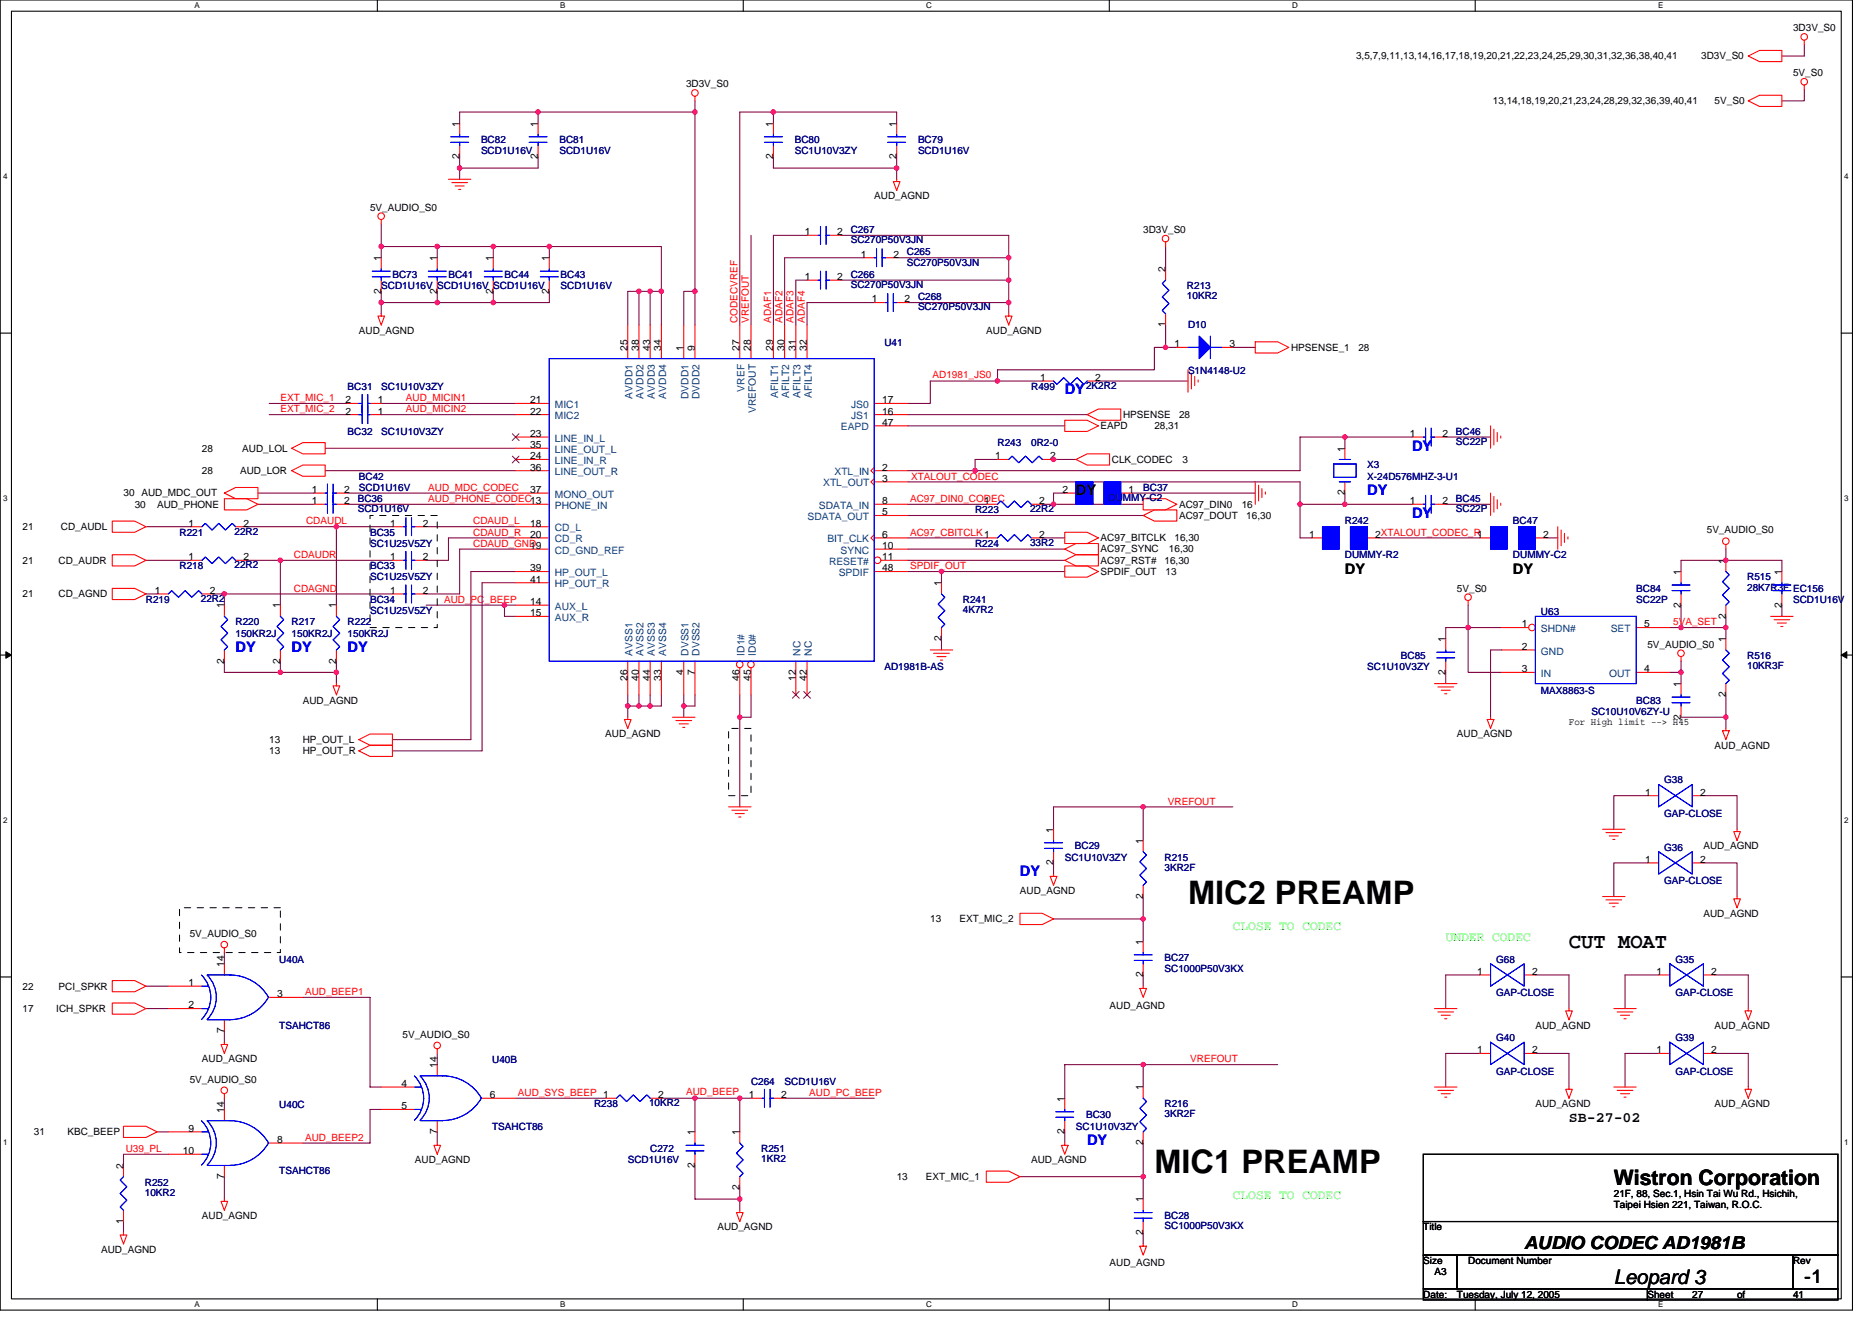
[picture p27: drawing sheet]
<svg xmlns="http://www.w3.org/2000/svg" width="297mm" height="210mm" viewBox="0 0 297 210" stroke-linecap="round" stroke-linejoin="round" font-family="sans-serif">
<defs><g id="words">
<g font-size="5.1">
<text x="188.5" y="143.4">MIC2 PREAMP</text>
<text x="183.2" y="186.1">MIC1 PREAMP</text>
</g>
<g font-size="3.4">
<text x="249" y="150.4">CUT MOAT</text>
<text x="256.1" y="188">Wistron Corporation</text>
</g>
<text font-size="3.2" x="256.1" y="203.8">Leopard 3</text>
<text font-size="3" x="286.3" y="203.6">-1</text>
<text font-size="2.8" x="241.8" y="198.2">AUDIO CODEC AD1981B</text>
<g font-size="2.3" fill="#00f">
<text x="168.9" y="62.6">DY</text>
<text x="224.1" y="71.5">DY</text>
<text x="217" y="78.6">DY</text>
<text x="224.1" y="82.1">DY</text>
<text x="37.4" y="103.5">DY</text>
<text x="46.3" y="103.5">DY</text>
<text x="55.2" y="103.5">DY</text>
<text x="161.8" y="139">DY</text>
<text x="172.5" y="181.7">DY</text>
</g>
<g font-size="2.3">
<text x="170.7" y="78.6">DY</text>
<text x="213.4" y="91">DY</text>
<text x="240.1" y="91">DY</text>
<text x="249" y="177.9">SB-27-02</text>
</g>
<g font-size="2.1" fill="#0f0">
<text x="195.6" y="147.5">CLOSE TO CODEC</text>
<text x="229.4" y="149.3">UNDER CODEC</text>
<text x="195.6" y="190.2">CLOSE TO CODEC</text>
</g>
<g font-size="1.6">
<text x="284.5" y="5">3D3V_S0</text>
<text x="215.2" y="9.4">3,5,7,9,11,13,14,16,17,18,19,20,21,22,23,24,25,29,30,31,32,36,38,40,41</text>
<text x="269.9" y="9.4">3D3V_S0</text>
<text x="108.9" y="13.9">3D3V_S0</text>
<text x="236.9" y="16.5">13,14,18,19,20,21,23,24,28,29,32,36,39,40,41</text>
<text x="272.1" y="16.5">5V_S0</text>
<text x="284.5" y="12.1">5V_S0</text>
<text x="72.9" y="20.1" transform="rotate(-90 72.9 20.1)">1</text>
<text x="85.4" y="20.1" transform="rotate(-90 85.4 20.1)">1</text>
<text x="122.7" y="20.1" transform="rotate(-90 122.7 20.1)">1</text>
<text x="142.3" y="20.1" transform="rotate(-90 142.3 20.1)">1</text>
<text x="72.9" y="25.3" transform="rotate(-90 72.9 25.3)">2</text>
<text x="85.4" y="25.3" transform="rotate(-90 85.4 25.3)">2</text>
<text x="122.7" y="25.3" transform="rotate(-90 122.7 25.3)">2</text>
<text x="142.3" y="25.3" transform="rotate(-90 142.3 25.3)">2</text>
<text x="58.7" y="33.4">5V_AUDIO_S0</text>
<text x="138.7" y="31.6">AUD_AGND</text>
<text x="60.5" y="41.4" transform="rotate(-90 60.5 41.4)">1</text>
<text x="69.4" y="41.4" transform="rotate(-90 69.4 41.4)">1</text>
<text x="78.2" y="41.4" transform="rotate(-90 78.2 41.4)">1</text>
<text x="87.1" y="41.4" transform="rotate(-90 87.1 41.4)">1</text>
<text x="127.7" y="37.3">1</text>
<text x="132.9" y="37.3">2</text>
<text x="136.6" y="40.9">1</text>
<text x="141.7" y="40.9">2</text>
<text x="181.4" y="37">3D3V_S0</text>
<text x="60.5" y="46.6" transform="rotate(-90 60.5 46.6)">2</text>
<text x="69.4" y="46.6" transform="rotate(-90 69.4 46.6)">2</text>
<text x="78.2" y="46.6" transform="rotate(-90 78.2 46.6)">2</text>
<text x="87.1" y="46.6" transform="rotate(-90 87.1 46.6)">2</text>
<text x="127.7" y="44.4">1</text>
<text x="132.9" y="44.4">2</text>
<text x="138.4" y="48">1</text>
<text x="143.5" y="48">2</text>
<text x="184.9" y="43.2" transform="rotate(-90 184.9 43.2)">2</text>
<text x="56.9" y="53">AUD_AGND</text>
<text x="156.5" y="53">AUD_AGND</text>
<text x="184.9" y="51.9" transform="rotate(-90 184.9 51.9)">1</text>
<text x="99.6" y="55.6" transform="rotate(-90 99.6 55.6)">25</text>
<text x="101.4" y="55.6" transform="rotate(-90 101.4 55.6)">38</text>
<text x="103.1" y="55.6" transform="rotate(-90 103.1 55.6)">43</text>
<text x="104.9" y="55.6" transform="rotate(-90 104.9 55.6)">34</text>
<text x="108.5" y="55.6" transform="rotate(-90 108.5 55.6)">1</text>
<text x="110.3" y="55.6" transform="rotate(-90 110.3 55.6)">9</text>
<text x="117.4" y="55.6" transform="rotate(-90 117.4 55.6)">27</text>
<text x="119.1" y="55.6" transform="rotate(-90 119.1 55.6)">28</text>
<text x="122.7" y="55.6" transform="rotate(-90 122.7 55.6)">29</text>
<text x="124.5" y="55.6" transform="rotate(-90 124.5 55.6)">30</text>
<text x="126.3" y="55.6" transform="rotate(-90 126.3 55.6)">31</text>
<text x="128" y="55.6" transform="rotate(-90 128 55.6)">32</text>
<text x="186.4" y="55.1">1</text>
<text x="195.1" y="55.1">3</text>
<text x="204.9" y="55.6">HPSENSE_1</text>
<text x="215.5" y="55.6">28</text>
<text x="54.8" y="65.8">2</text>
<text x="54.8" y="64">2</text>
<text x="60" y="65.8">1</text>
<text x="60" y="64">1</text>
<text x="84.1" y="64">21</text>
<text x="84.1" y="65.8">22</text>
<text x="140" y="64">17</text>
<text x="140" y="65.8">16</text>
<text x="165" y="60.4">1</text>
<text x="173.8" y="60.4">2</text>
<text x="32" y="71.6">28</text>
<text x="38.4" y="71.6">AUD_LOL</text>
<text x="84.1" y="69.3">23</text>
<text x="84.1" y="71.1">35</text>
<text x="140" y="67.5">47</text>
<text x="174.6" y="68.1">EAPD</text>
<text x="178.2" y="66.3">HPSENSE</text>
<text x="183.2" y="68.1">28,31</text>
<text x="187.1" y="66.3">28</text>
<text x="213.4" y="71.6" transform="rotate(-90 213.4 71.6)">1</text>
<text x="223.7" y="69.3">1</text>
<text x="228.9" y="69.3">2</text>
<text x="32" y="75.2">28</text>
<text x="38.1" y="75.2">AUD_LOR</text>
<text x="84.1" y="72.9">24</text>
<text x="84.1" y="74.7">36</text>
<text x="140" y="74.7">2</text>
<text x="140" y="76.4">3</text>
<text x="157.9" y="72.9">1</text>
<text x="166.6" y="72.9">2</text>
<text x="176.4" y="73.4">CLK_CODEC</text>
<text x="187.6" y="73.4">3</text>
<text x="19.6" y="78.8">30 AUD_MDC_OUT</text>
<text x="21.4" y="80.5">30</text>
<text x="24.9" y="80.5">AUD_PHONE</text>
<text x="29.9" y="83.5">1</text>
<text x="38.6" y="83.5">2</text>
<text x="49.5" y="80">1</text>
<text x="49.5" y="78.2">1</text>
<text x="54.6" y="80">2</text>
<text x="54.6" y="78.2">2</text>
<text x="61.9" y="83.5">1</text>
<text x="67.1" y="83.5">2</text>
<text x="84.1" y="83.5">18</text>
<text x="84.1" y="78.2">37</text>
<text x="140" y="80">8</text>
<text x="140" y="81.8">5</text>
<text x="156.1" y="80">1</text>
<text x="164.9" y="80">2</text>
<text x="168.6" y="78.2">2</text>
<text x="179.1" y="78.2">1</text>
<text x="187.1" y="82.3">AC97_DOUT</text>
<text x="187.1" y="80.5">AC97_DIN0</text>
<text x="197" y="80.5">16</text>
<text x="197.8" y="82.3">16,30</text>
<text x="213.4" y="78.6" transform="rotate(-90 213.4 78.6)">2</text>
<text x="223.7" y="80">1</text>
<text x="228.9" y="80">2</text>
<text x="3.6" y="89.4">21</text>
<text x="3.6" y="84.1">21</text>
<text x="9.3" y="89.4">CD_AUDR</text>
<text x="9.6" y="84.1">CD_AUDL</text>
<text x="29.9" y="88.9">1</text>
<text x="38.6" y="88.9">2</text>
<text x="61.9" y="88.9">1</text>
<text x="67.1" y="88.9">2</text>
<text x="84.1" y="87.1">19</text>
<text x="84.1" y="85.3">20</text>
<text x="140" y="88.9">11</text>
<text x="140" y="85.3">6</text>
<text x="140" y="87.1">10</text>
<text x="164.9" y="85.3">2</text>
<text x="174.6" y="85.9">AC97_BITCLK</text>
<text x="174.6" y="87.7">AC97_SYNC</text>
<text x="174.6" y="89.4">AC97_RST#</text>
<text x="184.8" y="89.4">16,30</text>
<text x="185.5" y="87.7">16,30</text>
<text x="186.4" y="85.9">16,30</text>
<text x="207.7" y="85.3">1</text>
<text x="218.2" y="85.3">2XTALOUT_CODEC_R1</text>
<text x="244.9" y="85.3">2</text>
<text x="270.8" y="84.6">5V_AUDIO_S0</text>
<text x="273.8" y="89.4" transform="rotate(-90 273.8 89.4)">1</text>
<text x="3.6" y="94.8">21</text>
<text x="9.3" y="94.8">CD_AGND</text>
<text x="24.6" y="94.2">1</text>
<text x="33.3" y="94.2">2</text>
<text x="61.9" y="94.2">1</text>
<text x="67.1" y="94.2">2</text>
<text x="84.1" y="96">14</text>
<text x="84.1" y="90.7">39</text>
<text x="84.1" y="92.4">41</text>
<text x="140" y="90.7">48</text>
<text x="149.4" y="93" transform="rotate(-90 149.4 93)">1</text>
<text x="174.6" y="91.2">SPDIF_OUT</text>
<text x="185" y="91.2">13</text>
<text x="231.2" y="93.9">5V_S0</text>
<text x="266.7" y="91.2" transform="rotate(-90 266.7 91.2)">1</text>
<text x="282.7" y="91.2" transform="rotate(-90 282.7 91.2)">1</text>
<text x="35.6" y="96.5" transform="rotate(-90 35.6 96.5)">1</text>
<text x="44.5" y="96.5" transform="rotate(-90 44.5 96.5)">1</text>
<text x="53.4" y="96.5" transform="rotate(-90 53.4 96.5)">1</text>
<text x="84.1" y="97.8">15</text>
<text x="149.4" y="101.7" transform="rotate(-90 149.4 101.7)">2</text>
<text x="229.4" y="101.9" transform="rotate(-90 229.4 101.9)">1</text>
<text x="241.5" y="99.5">1</text>
<text x="260.9" y="99.5">5</text>
<text x="266.7" y="96.4" transform="rotate(-90 266.7 96.4)">2</text>
<text x="273.8" y="101.9" transform="rotate(-90 273.8 101.9)">1</text>
<text x="273.8" y="98.2" transform="rotate(-90 273.8 98.2)">2</text>
<text x="282.7" y="96.4" transform="rotate(-90 282.7 96.4)">2</text>
<text x="35.6" y="105.3" transform="rotate(-90 35.6 105.3)">2</text>
<text x="44.5" y="105.3" transform="rotate(-90 44.5 105.3)">2</text>
<text x="53.4" y="105.3" transform="rotate(-90 53.4 105.3)">2</text>
<text x="99.6" y="108" transform="rotate(-90 99.6 108)">26</text>
<text x="101.4" y="108" transform="rotate(-90 101.4 108)">40</text>
<text x="103.1" y="108" transform="rotate(-90 103.1 108)">44</text>
<text x="104.9" y="108" transform="rotate(-90 104.9 108)">33</text>
<text x="108.5" y="107.1" transform="rotate(-90 108.5 107.1)">4</text>
<text x="110.3" y="107.1" transform="rotate(-90 110.3 107.1)">7</text>
<text x="117.4" y="108" transform="rotate(-90 117.4 108)">46</text>
<text x="119.1" y="108" transform="rotate(-90 119.1 108)">45</text>
<text x="126.3" y="108" transform="rotate(-90 126.3 108)">12</text>
<text x="128" y="108" transform="rotate(-90 128 108)">42</text>
<text x="229.4" y="107.1" transform="rotate(-90 229.4 107.1)">2</text>
<text x="241.5" y="103.1">2</text>
<text x="241.5" y="106.7">3</text>
<text x="260.9" y="106.7">4</text>
<text x="261.4" y="102.8">5V_AUDIO_S0</text>
<text x="48" y="111.7">AUD_AGND</text>
<text x="266.7" y="109" transform="rotate(-90 266.7 109)">1</text>
<text x="273.8" y="110.6" transform="rotate(-90 273.8 110.6)">2</text>
<text x="42.7" y="117.9">13</text>
<text x="42.7" y="119.7">13</text>
<text x="48" y="117.9">HP_OUT_L</text>
<text x="48" y="119.7">HP_OUT_R</text>
<text x="96.1" y="117">AUD_AGND</text>
<text x="231.2" y="117">AUD_AGND</text>
<text x="249" y="115">For High limit --&gt; H45</text>
<text x="266.7" y="114.2" transform="rotate(-90 266.7 114.2)">2</text>
<text x="272.1" y="118.8">AUD_AGND</text>
<text x="261" y="126.2">1</text>
<text x="269.8" y="126.2">2</text>
<text x="167.1" y="137.3" transform="rotate(-90 167.1 137.3)">2</text>
<text x="167.1" y="132.1" transform="rotate(-90 167.1 132.1)">1</text>
<text x="181.4" y="133.9" transform="rotate(-90 181.4 133.9)">1</text>
<text x="261" y="136.9">1</text>
<text x="269.8" y="136.9">2</text>
<text x="270.3" y="134.8">AUD_AGND</text>
<text x="161.8" y="141.9">AUD_AGND</text>
<text x="181.4" y="142.6" transform="rotate(-90 181.4 142.6)">2</text>
<text x="30.1" y="148.6">5V_AUDIO_S0</text>
<text x="147.6" y="146.3">13</text>
<text x="152.2" y="146.3">EXT_MIC_2</text>
<text x="181.4" y="149.9" transform="rotate(-90 181.4 149.9)">1</text>
<text x="270.3" y="145.4">AUD_AGND</text>
<text x="35.6" y="153.4" transform="rotate(-90 35.6 153.4)">14</text>
<text x="181.4" y="155.1" transform="rotate(-90 181.4 155.1)">2</text>
<text x="234.4" y="154.7">1</text>
<text x="243.1" y="154.7">2</text>
<text x="262.8" y="154.7">1</text>
<text x="271.5" y="154.7">2</text>
<text x="3.6" y="157">22</text>
<text x="3.6" y="160.5">17</text>
<text x="8.9" y="160.5">ICH_SPKR</text>
<text x="9.3" y="157">PCI_SPKR</text>
<text x="29.9" y="156.4">1</text>
<text x="29.9" y="160">2</text>
<text x="44" y="158.2">3</text>
<text x="176.1" y="160">AUD_AGND</text>
<text x="35.6" y="164" transform="rotate(-90 35.6 164)">7</text>
<text x="63.9" y="164.6">5V_AUDIO_S0</text>
<text x="234.4" y="167.1">1</text>
<text x="243.1" y="167.1">2</text>
<text x="243.6" y="163.2">AUD_AGND</text>
<text x="262.8" y="167.1">1</text>
<text x="271.5" y="167.1">2</text>
<text x="272.1" y="163.2">AUD_AGND</text>
<text x="30.1" y="171.7">5V_AUDIO_S0</text>
<text x="32" y="168.6">AUD_AGND</text>
<text x="63.7" y="172.4">4</text>
<text x="69.4" y="169.4" transform="rotate(-90 69.4 169.4)">14</text>
<text x="181.4" y="173" transform="rotate(-90 181.4 173)">1</text>
<text x="29.9" y="179.6">9</text>
<text x="35.6" y="176.6" transform="rotate(-90 35.6 176.6)">14</text>
<text x="63.7" y="176">5</text>
<text x="69.4" y="180" transform="rotate(-90 69.4 180)">7</text>
<text x="77.7" y="174.2">6</text>
<text x="104.4" y="174.2">2</text>
<text x="118.8" y="174.2">1</text>
<text x="124" y="174.2">2</text>
<text x="168.9" y="180" transform="rotate(-90 168.9 180)">2</text>
<text x="168.9" y="174.8" transform="rotate(-90 168.9 174.8)">1</text>
<text x="243.6" y="175.7">AUD_AGND</text>
<text x="272.1" y="175.7">AUD_AGND</text>
<text x="5.4" y="180.1">31</text>
<text x="10.7" y="180.1">KBC_BEEP</text>
<text x="19.6" y="185.4" transform="rotate(-90 19.6 185.4)">2</text>
<text x="29" y="183.1">10</text>
<text x="44" y="181.3">8</text>
<text x="65.8" y="184.6">AUD_AGND</text>
<text x="110.3" y="185.3" transform="rotate(-90 110.3 185.3)">2</text>
<text x="110.3" y="180.1" transform="rotate(-90 110.3 180.1)">1</text>
<text x="117.4" y="180.1" transform="rotate(-90 117.4 180.1)">1</text>
<text x="163.6" y="184.6">AUD_AGND</text>
<text x="181.4" y="181.7" transform="rotate(-90 181.4 181.7)">2</text>
<text x="35.6" y="187.1" transform="rotate(-90 35.6 187.1)">7</text>
<text x="117.4" y="188.8" transform="rotate(-90 117.4 188.8)">2</text>
<text x="142.3" y="187.2">13</text>
<text x="146.9" y="187.2">EXT_MIC_1</text>
<text x="181.4" y="190.8" transform="rotate(-90 181.4 190.8)">1</text>
<text x="256.1" y="189.9">21F, 88, Sec.1, Hsin Tai Wu Rd., Hsichih,</text>
<text x="256.1" y="191.7">Taipei Hsien 221, Taiwan, R.O.C.</text>
<text x="19.6" y="194.2" transform="rotate(-90 19.6 194.2)">1</text>
<text x="32" y="193.4">AUD_AGND</text>
<text x="113.8" y="195.2">AUD_AGND</text>
<text x="181.4" y="196" transform="rotate(-90 181.4 196)">2</text>
<text x="225.8" y="195.2">Title</text>
<text x="16" y="198.8">AUD_AGND</text>
<text x="176.1" y="200.9">AUD_AGND</text>
<text x="225.8" y="200.6">Size</text>
<text x="227.6" y="202.3">A3</text>
<text x="233" y="200.6">Document Number</text>
<text x="284.5" y="200.6">Rev</text>
<text x="225.8" y="205.9">Date:</text>
<text x="231.2" y="205.9">Tuesday, July 12, 2005</text>
<text x="261.4" y="205.9">Sheet</text>
<text x="268.5" y="205.9">27</text>
<text x="275.6" y="205.9">of</text>
<text x="284.5" y="205.9">41</text>
</g>
<g font-size="1.6" fill="#000080">
<text x="76.3" y="22.8">BC82</text>
<text x="88.8" y="22.8">BC81</text>
<text x="126.1" y="22.8">BC80</text>
<text x="145.7" y="22.8">BC79</text>
<text x="76.3" y="24.4">SCD1U16V</text>
<text x="88.8" y="24.4">SCD1U16V</text>
<text x="126.1" y="24.4">SC1U10V3ZY</text>
<text x="145.7" y="24.4">SCD1U16V</text>
<text x="135" y="37">C267</text>
<text x="135" y="38.6">SC270P50V3JN</text>
<text x="143.9" y="40.5">C265</text>
<text x="60.5" y="45.9">SCD1U16V SCD1U16V SCD1U16V</text>
<text x="62.3" y="44.1">BC73</text>
<text x="71.2" y="44.1">BC41</text>
<text x="80" y="44.1">BC44</text>
<text x="88.9" y="44.1">BC43</text>
<text x="88.9" y="45.9">SCD1U16V</text>
<text x="135" y="44.1">C266</text>
<text x="135" y="45.7">SC270P50V3JN</text>
<text x="143.9" y="42.1">SC270P50V3JN</text>
<text x="145.7" y="47.6">C268</text>
<text x="188.3" y="45.9">R213</text>
<text x="188.3" y="47.5">10KR2</text>
<text x="145.7" y="49.3">SC270P50V3JN</text>
<text x="188.5" y="52.1">D10</text>
<text x="140.3" y="54.9">U41</text>
<text x="188.5" y="59.4">S1N4148-U2</text>
<text x="55.2" y="61.9">BC31</text>
<text x="60.5" y="61.9">SC1U10V3ZY</text>
<text x="163.6" y="61.9">R499</text>
<text x="172.3" y="61.7">2K2R2</text>
<text x="55.2" y="69">BC32</text>
<text x="60.5" y="69">SC1U10V3ZY</text>
<text x="158.3" y="70.8">R243</text>
<text x="163.6" y="70.8">0R2-0</text>
<text x="231" y="69">BC46</text>
<text x="231" y="70.6">SC22P</text>
<text x="56.9" y="76.1">BC42</text>
<text x="56.9" y="77.9">SCD1U16V</text>
<text x="181.4" y="77.9">BC37</text>
<text x="217" y="74.3">X3</text>
<text x="217" y="76.1">X-24D576MHZ-3-U1</text>
<text x="56.8" y="79.7">BC36</text>
<text x="56.8" y="81.3">SCD1U16V</text>
<text x="154.7" y="81.4">R223</text>
<text x="163.4" y="81.3">22R2</text>
<text x="175.9" y="79.5">DUMMY-C2</text>
<text x="213.4" y="83.2">R242</text>
<text x="231" y="79.7">BC45</text>
<text x="231" y="81.3">SC22P</text>
<text x="240.1" y="83.2">BC47</text>
<text x="28.5" y="85">R221</text>
<text x="37.2" y="84.8">22R2</text>
<text x="58.7" y="85">BC35</text>
<text x="58.7" y="86.8">SC1U25V5ZY</text>
<text x="154.7" y="86.8">R224</text>
<text x="163.4" y="86.6">33R2</text>
<text x="213.4" y="88.5">DUMMY-R2</text>
<text x="240.1" y="88.5">DUMMY-C2</text>
<text x="23.2" y="95.7">R219</text>
<text x="28.5" y="90.3">R218</text>
<text x="31.9" y="95.5">22R2</text>
<text x="37.2" y="90.1">22R2</text>
<text x="58.7" y="90.3">BC33</text>
<text x="58.7" y="92.1">SC1U25V5ZY</text>
<text x="58.7" y="95.7">BC34</text>
<text x="152.8" y="95.7">R241</text>
<text x="259.6" y="93.9">BC84</text>
<text x="259.6" y="95.7">SC22P</text>
<text x="277.2" y="92.1">R515</text>
<text x="277.2" y="93.7">28K7R3F EC156</text>
<text x="284.5" y="95.7">SCD1U16V</text>
<text x="37.4" y="99.2">R220</text>
<text x="37.4" y="101">150KR2J</text>
<text x="46.3" y="99.2">R217</text>
<text x="46.3" y="101">150KR2J</text>
<text x="55.2" y="99.2">R222</text>
<text x="55.2" y="101">150KR2J</text>
<text x="58.7" y="97.4">SC1U25V5ZY</text>
<text x="152.8" y="97.3">4K7R2</text>
<text x="244.5" y="97.6">U63</text>
<text x="140.3" y="106.3">AD1981B-AS</text>
<text x="217" y="106.3">SC1U10V3ZY</text>
<text x="222.3" y="104.5">BC85</text>
<text x="277.2" y="104.5">R516</text>
<text x="277.2" y="106.2">10KR3F</text>
<text x="244.5" y="110">MAX8863-S</text>
<text x="252.5" y="113.4">SC10U10V6ZY-U</text>
<text x="259.6" y="111.7">BC83</text>
<text x="264.1" y="124.3">G38</text>
<text x="264.1" y="129.6">GAP-CLOSE</text>
<text x="168.9" y="136.5">SC1U10V3ZY</text>
<text x="170.6" y="134.8">BC29</text>
<text x="184.8" y="136.5">R215</text>
<text x="264.1" y="134.9">G36</text>
<text x="184.8" y="138.2">3KR2F</text>
<text x="264.1" y="140.3">GAP-CLOSE</text>
<text x="44.3" y="152.7">U40A</text>
<text x="184.8" y="152.5">BC27</text>
<text x="184.8" y="154.2">SC1000P50V3KX</text>
<text x="237.4" y="152.7">G68</text>
<text x="265.8" y="152.7">G35</text>
<text x="237.4" y="158.1">GAP-CLOSE</text>
<text x="265.8" y="158.1">GAP-CLOSE</text>
<text x="44.3" y="163.2">TSAHCT86</text>
<text x="237.4" y="165.2">G40</text>
<text x="265.8" y="165.2">G39</text>
<text x="78.1" y="168.7">U40B</text>
<text x="119.2" y="172.1">C264</text>
<text x="124.5" y="172.1">SCD1U16V</text>
<text x="237.4" y="170.5">GAP-CLOSE</text>
<text x="265.8" y="170.5">GAP-CLOSE</text>
<text x="44.3" y="175.8">U40C</text>
<text x="78.1" y="179.2">TSAHCT86</text>
<text x="94.3" y="175.7">R238</text>
<text x="103" y="175.5">10KR2</text>
<text x="170.7" y="179.2">SC1U10V3ZY</text>
<text x="172.3" y="177.4">BC30</text>
<text x="184.8" y="175.7">R216</text>
<text x="184.8" y="177.3">3KR2F</text>
<text x="99.6" y="184.6">SCD1U16V</text>
<text x="103.2" y="182.8">C272</text>
<text x="120.8" y="182.8">R251</text>
<text x="120.8" y="184.4">1KR2</text>
<text x="23" y="188.1">R252</text>
<text x="23" y="189.7">10KR2</text>
<text x="44.3" y="186.3">TSAHCT86</text>
<text x="184.8" y="193.4">BC28</text>
<text x="184.8" y="195.1">SC1000P50V3KX</text>
</g>
<g font-size="1.6" fill="#f00">
<text x="117" y="51.2" transform="rotate(-90 117 51.2)">CODECVREF</text>
<text x="118.8" y="51.2" transform="rotate(-90 118.8 51.2)">VREFOUT</text>
<text x="122.4" y="51.2" transform="rotate(-90 122.4 51.2)">ADAF1</text>
<text x="124.1" y="51.2" transform="rotate(-90 124.1 51.2)">ADAF2</text>
<text x="125.9" y="51.2" transform="rotate(-90 125.9 51.2)">ADAF3</text>
<text x="127.7" y="51.2" transform="rotate(-90 127.7 51.2)">ADAF4</text>
<text x="148" y="59.9">AD1981_JS0</text>
<text x="44.5" y="65.4">EXT_MIC_2</text>
<text x="44.5" y="63.6">EXT_MIC_1</text>
<text x="64.4" y="63.6">AUD_MICIN1</text>
<text x="64.4" y="65.4">AUD_MICIN2</text>
<text x="68" y="77.9">AUD_MDC_CODEC</text>
<text x="144.6" y="76.1">XTALOUT_CODEC</text>
<text x="48.6" y="83.2">CDAUDL</text>
<text x="68" y="79.7">AUD_PHONE_CODEC13</text>
<text x="75.1" y="83.2">CDAUD_L</text>
<text x="144.4" y="79.7">AC97_DIN0_CODEC</text>
<text x="46.6" y="88.5">CDAUDR</text>
<text x="75.1" y="86.8">CDAUD_GND</text>
<text x="75.1" y="85">CDAUD_R</text>
<text x="144.4" y="85">AC97_CBITCLK1</text>
<text x="46.6" y="93.9">CDAGND</text>
<text x="70.5" y="95.7">AUD_PC_BEEP</text>
<text x="144.4" y="90.3">SPDIF_OUT</text>
<text x="265.5" y="99.2">5VA_SET</text>
<text x="185.3" y="127.7">VREFOUT</text>
<text x="48.4" y="157.9">AUD_BEEP1</text>
<text x="82.2" y="173.9">AUD_SYS_BEEP 1</text>
<text x="108.9" y="173.7">AUD_BEEP</text>
<text x="128.4" y="173.9">AUD_PC_BEEP</text>
<text x="188.9" y="168.6">VREFOUT</text>
<text x="20" y="182.8">U39_PL</text>
<text x="48.4" y="181">AUD_BEEP2</text>
</g>
<g font-size="1.6" fill="#004080">
<text x="88" y="64.7">MIC1</text>
<text x="100.3" y="63.2" transform="rotate(-90 100.3 63.2)">AVDD1</text>
<text x="102.1" y="63.2" transform="rotate(-90 102.1 63.2)">AVDD2</text>
<text x="103.9" y="63.2" transform="rotate(-90 103.9 63.2)">AVDD3</text>
<text x="105.7" y="63.2" transform="rotate(-90 105.7 63.2)">AVDD4</text>
<text x="109.2" y="63.3" transform="rotate(-90 109.2 63.3)">DVDD1</text>
<text x="111" y="63.3" transform="rotate(-90 111 63.3)">DVDD2</text>
<text x="118.1" y="62.1" transform="rotate(-90 118.1 62.1)">VREF</text>
<text x="119.9" y="65.6" transform="rotate(-90 119.9 65.6)">VREFOUT</text>
<text x="123.5" y="63.1" transform="rotate(-90 123.5 63.1)">AFILT1</text>
<text x="125.2" y="63.1" transform="rotate(-90 125.2 63.1)">AFILT2</text>
<text x="127" y="63.1" transform="rotate(-90 127 63.1)">AFILT3</text>
<text x="128.8" y="63.1" transform="rotate(-90 128.8 63.1)">AFILT4</text>
<text x="135.1" y="64.7">JS0</text>
<text x="88" y="66.5">MIC2</text>
<text x="88" y="70.1">LINE_IN_L</text>
<text x="88" y="71.8">LINE_OUT_L</text>
<text x="133.4" y="68.3">EAPD</text>
<text x="135.1" y="66.5">JS1</text>
<text x="88" y="73.6">LINE_IN_R</text>
<text x="88" y="75.4">LINE_OUT_R</text>
<text x="130.6" y="77.2">XTL_OUT</text>
<text x="132.4" y="75.4">XTL_IN</text>
<text x="88" y="80.7">PHONE_IN</text>
<text x="88" y="79">MONO_OUT</text>
<text x="128.1" y="82.5">SDATA_OUT</text>
<text x="129.9" y="80.7">SDATA_IN</text>
<text x="88" y="84.3">CD_L</text>
<text x="88" y="87.8">CD_GND_REF</text>
<text x="88" y="86.1">CD_R</text>
<text x="131.3" y="86.1">BIT_CLK</text>
<text x="131.5" y="89.6">RESET#</text>
<text x="133.4" y="87.8">SYNC</text>
<text x="88" y="91.4">HP_OUT_L</text>
<text x="88" y="93.2">HP_OUT_R</text>
<text x="133.1" y="91.4">SPDIF</text>
<text x="88" y="96.7">AUX_L</text>
<text x="88" y="98.5">AUX_R</text>
<text x="244.5" y="100.3">SHDN#</text>
<text x="255.6" y="100.3">SET</text>
<text x="100.3" y="104" transform="rotate(-90 100.3 104)">AVSS1</text>
<text x="102.1" y="104" transform="rotate(-90 102.1 104)">AVSS2</text>
<text x="103.9" y="104" transform="rotate(-90 103.9 104)">AVSS3</text>
<text x="105.7" y="104" transform="rotate(-90 105.7 104)">AVSS4</text>
<text x="109.2" y="104" transform="rotate(-90 109.2 104)">DVSS1</text>
<text x="111" y="104" transform="rotate(-90 111 104)">DVSS2</text>
<text x="118.1" y="104" transform="rotate(-90 118.1 104)">ID1#</text>
<text x="119.9" y="104" transform="rotate(-90 119.9 104)">ID0#</text>
<text x="127" y="104" transform="rotate(-90 127 104)">NC</text>
<text x="128.8" y="104" transform="rotate(-90 128.8 104)">NC</text>
<text x="244.5" y="103.8">GND</text>
<text x="244.5" y="107.4">IN</text>
<text x="255.3" y="107.4">OUT</text>
</g>
<g font-size="1.3">
<text x="30.8" y="1.3">A</text>
<text x="88.9" y="1.3">B</text>
<text x="147" y="1.3">C</text>
<text x="205" y="1.3">D</text>
<text x="263.1" y="1.3">E</text>
<text x=".5" y="28.4">4</text>
<text x="292.6" y="28.4">4</text>
<text x=".5" y="79.5">3</text>
<text x="292.6" y="79.5">3</text>
<text x=".5" y="130.6">2</text>
<text x="292.6" y="130.6">2</text>
<text x=".5" y="181.7">1</text>
<text x="292.6" y="181.7">1</text>
<text x="30.8" y="207.4">A</text>
<text x="88.9" y="207.4">B</text>
<text x="147" y="207.4">C</text>
<text x="205" y="207.4">D</text>
<text x="263.1" y="207.4">E</text>
</g>
</g></defs>
<path d="M0 0h293.9v207.9h-293.9zM1.8 1.8h290.4v204.3h-290.4z" fill="none" stroke="#000" stroke-width=".17"/>
<g fill="#fff">
<path d="M30.8 .2h.9v1.4h-.9z"/>
<path d="M30.8 206.3h.9v1.4h-.9z"/>
</g>
<path d="M59.9 0v1.8M59.9 206.1v1.8" fill="none" stroke="#000" stroke-width=".17"/>
<g fill="#fff">
<path d="M88.9 .2h.8v1.4h-.8z"/>
<path d="M88.9 206.3h.8v1.4h-.8z"/>
</g>
<path d="M117.9 0v1.8M117.9 206.1v1.8" fill="none" stroke="#000" stroke-width=".17"/>
<g fill="#fff">
<path d="M147 .2h.9v1.4h-.9z"/>
<path d="M147 206.3h.9v1.4h-.9z"/>
</g>
<path d="M176 0v1.8M176 206.1v1.8" fill="none" stroke="#000" stroke-width=".17"/>
<g fill="#fff">
<path d="M205 .2h.9v1.4h-.9z"/>
<path d="M205 206.3h.9v1.4h-.9z"/>
</g>
<path d="M234.1 0v1.8M234.1 206.1v1.8" fill="none" stroke="#000" stroke-width=".17"/>
<g fill="#fff">
<path d="M263.1 .2h.8v1.4h-.8z"/>
<path d="M263.1 206.3h.8v1.4h-.8z"/>
<path d="M.5 27.3h.7v1.4h-.7z"/>
<path d="M292.6 27.3h.7v1.4h-.7z"/>
<path d="M.5 78.4h.7v1.4h-.7z"/>
<path d="M292.6 78.4h.7v1.4h-.7z"/>
</g>
<path d="M0 52.9h1.8M292.2 52.9h1.7" fill="none" stroke="#000" stroke-width=".17"/>
<g fill="#fff">
<path d="M.5 129.5h.7v1.4h-.7z"/>
<path d="M292.6 129.5h.7v1.4h-.7z"/>
</g>
<path d="M0 103.9h1.8M292.2 103.9h1.7" fill="none" stroke="#000" stroke-width=".17"/>
<path d="M.9 103.4l.9 .5-.9 .5zM292.2 103.9l.8-.5v1z" fill="#000" stroke="#000" stroke-width=".16"/>
<g fill="#fff">
<path d="M.5 180.5h.7v1.4h-.7z"/>
<path d="M292.6 180.5h.7v1.4h-.7z"/>
</g>
<path d="M0 155h1.8M292.2 155h1.7M225.8 183.1h65.8v10.7h-65.8zM225.8 193.8h65.8v5.3h-65.8zM225.8 199.1h5.4v5.4h-5.4zM231.2 199.1h53.3v5.4h-53.3zM284.5 199.1h7.1v5.4h-7.1zM225.8 204.5h35.6v1.7h-35.6zM261.4 204.5h30.2v1.7h-30.2z" fill="none" stroke="#000" stroke-width=".17"/>
<g fill="none" stroke="#800040" stroke-width=".17">
<path d="M85.4 17.8v1.8M110.3 17.8h-37.4v1.8M110.3 16v35.6M122.7 17.8v1.8M142.3 19.6v-1.8h-24.9v33.8M286.3 14.2v1.8h-3.6M286.3 7.1v1.8h-3.6M60.5 35.6v5.3M60.5 39.1h44.4v12.5M69.4 39.1v1.8M72.9 24.9v3.5M78.3 39.1v1.8"/>
<path d="M85.4 24.9v1.8h-12.5M87.2 39.1v1.8M119.2 37.3v14.3M122.7 24.9v1.8h19.6M128.1 37.3h-5.4v14.3M133.4 37.3h26.7v12.5M142.3 24.9v3.5M185 39.1v3.6M60.5 46.2v3.6M69.4 46.2v1.8M78.3 46.2v1.8M87.2 46.2v1.8h-26.7"/>
<path d="M101.4 46.2v5.4M103.2 46.2v5.4M104.9 46.2h-5.3v5.4M110.3 46.2h-1.8v5.4M128.1 44.4h-1.8v7.2M133.4 44.4h26.7M136.9 40.9h-12.4v10.7M138.7 48h-10.6v3.6M142.3 40.9h17.8M144.1 48h16M185 51.6v3.5M186.7 55.1h-3.5v3.6h-24.9v1.8"/>
<path d="M195.6 55.1h3.6M40.9 78.2h8.9M42.7 65.8h12.5M42.7 64h12.5M51.6 74.7h30.2M51.6 71.1h30.2M55.2 78.2h26.6M60.5 65.8h21.3M60.5 64h21.3M144.1 67.6h24.8M144.1 76.5h62.2v8.8h1.8M144.1 65.8h28.4"/>
<path d="M158.3 72.9h-3.6v1.8M165.4 60.5h-17.8v3.5h-3.5M167.2 72.9h3.5M168.9 78.2h-1.7v1.8h-1.8M174.3 60.5h14.2M179.6 78.2h19.6M213.4 69.3v1.8M213.4 78.2v1.8M224.1 69.3h-17.8v5.4h-62.2M229.4 69.3h7.1M23.2 88.9h7.1M23.2 94.2h1.7"/>
<path d="M23.2 83.6h7.1M33.8 94.2h28.5M35.6 94.2v1.8M39.2 88.9h5.3M39.2 83.6h23.1M40.9 80h8.9M53.4 83.6v12.4M55.2 80h26.6M62.3 88.9h-17.8v7.1M67.6 83.6h14.2M67.6 96h14.2M80 96v1.8h1.8"/>
<path d="M81.8 85.3h-10.6v3.6h-3.6M81.8 87.1h-8.9v7.1h-5.3M81.8 92.5h-5.3v26.6h-14.2M81.8 90.7h-7.1v26.6h-12.4M144.1 88.9h24.8M144.1 80h12.4M144.1 85.3h12.4M144.1 90.7h24.8M144.1 81.8h37.3M144.1 87.1h24.8M149.4 90.7v1.8M165.4 85.3h3.5"/>
<path d="M167.2 80h14.2M206.3 80h17.8M218.7 85.3h16M229.4 80h7.1M233 96v10.7h5.3M238.3 99.6h-8.9v1.7M245.4 85.3h1.8M265 99.6h8.9M266.7 90.7v-1.8h16v1.8M266.7 96v3.6M273.9 87.1v1.8M273.9 97.8v3.5"/>
<path d="M282.7 96v1.8M35.6 104.9v1.8h17.8M44.5 104.9v1.8M53.4 104.9v3.6M99.6 110.2v3.6M101.4 110.2v1.8M103.2 110.2v1.8M104.9 110.2v1.8h-5.3M108.5 110.2v1.8M110.3 110.2v1.8h-1.8v1.8M117.4 110.2v17.8M119.2 110.2v3.6h-1.8"/>
<path d="M149.4 101.3v1.8M229.4 106.7v1.8M238.3 103.1h-1.8v10.7M265 106.7h1.7M266.7 113.8h7.2M266.7 104.9v3.6M273.9 110.2v5.4M167.2 136.9v1.8M181.4 128v5.3M195.6 128h-28.4v3.6M261.4 136.9h-5.3v5.3M261.4 126.2h-5.3v5.4"/>
<path d="M270.3 136.9h5.3v5.3M270.3 126.2h5.3v5.4M23.2 156.5h3.5M35.6 151.1v1.8M48 158.2h10.7v14.3h1.8M167.2 145.8h14.2M181.4 142.2v7.2M181.4 154.7v1.8M234.7 154.7h-5.3v5.3M243.6 154.7h5.4v5.3M263.2 154.7h-5.4v5.3M272.1 154.7h5.3v5.3"/>
<path d="M23.2 160h3.5M24.9 179.6h1.8M35.6 163.6v1.8M35.6 174.2v1.8M60.5 176h-1.8v5.4h-10.7M69.4 167.1v1.8M69.4 179.6v1.8M81.8 174.2h14.3M104.9 174.2h5.4v5.4M110.3 174.2h8.9M117.4 174.2v5.4M124.5 174.2h14.2"/>
<path d="M168.9 179.6v1.8M181.4 168.9v3.6M202.7 168.9h-33.8v5.3M234.7 167.1h-5.3v5.4M243.6 167.1h5.4v5.4M263.2 167.1h-5.4v5.4M272.1 167.1h5.3v5.4M19.6 193.8v1.8M26.7 183.1h-7.1v1.8M35.6 186.7v3.5M110.3 184.9v5.3h7.1M117.4 188.5v3.5"/>
<path d="M161.8 186.7h19.6M181.4 181.4v8.8M181.4 195.6v1.8"/>
</g>
<g fill="#f0f" stroke="#f0f" stroke-width=".17">
<circle cx="44.5" cy="88.9" r=".35"/>
<circle cx="35.6" cy="94.2" r=".35"/>
<circle cx="53.4" cy="83.6" r=".35"/>
<circle cx="117.4" cy="174.2" r=".35"/>
<circle cx="110.3" cy="174.2" r=".35"/>
<circle cx="213.4" cy="80" r=".35"/>
<circle cx="149.4" cy="90.7" r=".35"/>
<circle cx="154.7" cy="74.7" r=".35"/>
<circle cx="213.4" cy="69.3" r=".35"/>
<circle cx="80" cy="96" r=".35"/>
<circle cx="122.7" cy="17.8" r=".35"/>
<circle cx="206.3" cy="80" r=".35"/>
<circle cx="108.5" cy="112" r=".35"/>
<circle cx="72.9" cy="26.7" r=".35"/>
<circle cx="117.4" cy="190.2" r=".35"/>
<circle cx="110.3" cy="46.2" r=".35"/>
<circle cx="110.3" cy="17.8" r=".35"/>
<circle cx="85.4" cy="17.8" r=".35"/>
<circle cx="273.8" cy="99.6" r=".35"/>
<circle cx="266.7" cy="99.6" r=".35"/>
<circle cx="232.9" cy="99.6" r=".35"/>
<circle cx="78.3" cy="48" r=".35"/>
<circle cx="103.2" cy="112" r=".35"/>
<circle cx="266.7" cy="106.7" r=".35"/>
<circle cx="160" cy="48" r=".35"/>
<circle cx="160" cy="44.4" r=".35"/>
<circle cx="69.4" cy="48" r=".35"/>
<circle cx="60.5" cy="48" r=".35"/>
<circle cx="104.9" cy="46.2" r=".35"/>
<circle cx="142.3" cy="26.7" r=".35"/>
<circle cx="99.6" cy="112" r=".35"/>
<circle cx="60.5" cy="39.1" r=".35"/>
<circle cx="69.4" cy="39.1" r=".35"/>
<circle cx="101.4" cy="112" r=".35"/>
<circle cx="101.4" cy="46.2" r=".35"/>
<circle cx="160" cy="40.9" r=".35"/>
<circle cx="53.4" cy="106.7" r=".35"/>
<circle cx="103.2" cy="46.2" r=".35"/>
<circle cx="273.8" cy="113.8" r=".35"/>
<circle cx="44.5" cy="106.7" r=".35"/>
<circle cx="87.1" cy="39.1" r=".35"/>
<circle cx="273.8" cy="88.9" r=".35"/>
<circle cx="78.3" cy="39.1" r=".35"/>
<circle cx="117.4" cy="113.8" r=".35"/>
<circle cx="167.2" cy="72.9" r=".35"/>
<circle cx="158.3" cy="60.4" r=".35"/>
<circle cx="167.2" cy="80" r=".35"/>
<circle cx="184.9" cy="55.1" r=".35"/>
<circle cx="181.4" cy="186.7" r=".35"/>
<circle cx="181.4" cy="128" r=".35"/>
<circle cx="181.4" cy="168.9" r=".35"/>
<circle cx="181.4" cy="145.8" r=".35"/>
</g>
<g fill="none" stroke="#f00" stroke-width=".17">
<path d="M110.3 15.3v.7M142.3 19.6v1.7M277.4 8.9l1.8-.9h3.5v1.8h-3.5zM277.4 16l1.8-.9h3.5v1.8h-3.5zM286.3 6.4v.7M286.3 13.5v.7M60.5 34.8v.8M71.2 28.4h3.5M71.7 29h2.5M72.2 29.5h1.5M72.8 30.1h.3M141.7 28.8h1.1l-.5 1.4z"/>
<path d="M142.3 23.1v1.8M142.3 28.4v.4M185 38.4v.7M60 50.1h1l-.5 1.5zM60.5 40.9v1.8M60.5 44.4v1.8M60.5 49.8v.3M69.4 40.9v1.8M69.4 44.4v1.8M78.3 40.9v1.8M78.3 44.4v1.8M128.1 44.4h1.7"/>
<path d="M131.6 44.4h1.8M136.9 40.9h1.8M138.7 48h1.8M140.5 40.9h1.8M142.3 48h1.8M159.5 50.1h1.1l-.5 1.5zM160.1 49.8v.3M185 42.7v1.7M185 49.8v1.8M186.7 55.1h1.8M188.5 58.7v3.5M189 59.2v2.5"/>
<path d="M189.6 59.7v1.5M193.8 55.1h1.8M199.2 54.2h3.5l1.8 .9-1.8 .9h-3.5zM35.6 78.2l1.8-.9h3.5v1.8h-3.5zM35.6 79.1h3.6l1.7 .9-1.7 .9h-3.6zM46.3 71.1l1.7-.9h3.6v1.8h-3.6zM46.3 74.7l1.7-.9h3.6v1.8h-3.6zM49.8 78.2h1.8M53.4 78.2h1.8M55.2 65.8h1.7M55.2 64h1.7M58.7 65.8h1.8"/>
<path d="M58.7 64h1.8M138.7 74.1l-.5 .6 .5 .5M138.7 75.9l-.5 .6 .5 .5M138.7 74.7h5.4M138.7 76.5h5.4M158.3 72.9h1.8M165.4 60.5h1.8M165.4 72.9h1.8M168.9 66.7h3.6l1.8 .9-1.8 .9h-3.6zM168.9 78.2h1.8M170.7 72.9l1.8-.9h3.6v1.8h-3.6zM172.5 65.8l1.8-.9h3.5v1.8h-3.5z"/>
<path d="M172.5 60.5h1.8M177.8 78.2h1.8M181.4 79.1h3.6l1.7 .9-1.7 .9h-3.6zM190.1 60.3v.3M199.2 76.5v3.5M199.7 77v2.5M200.2 77.5v1.5M200.8 78.1v.3M213.4 71.1v1.8M213.4 76.5v1.7M236.5 67.6v3.5M236.5 78.2v3.6"/>
<path d="M237 68.1v2.5M237 78.8v2.5M237.6 68.6v1.5M237.6 79.3v1.4M238.1 69.2v.3M238.1 79.8v.4M17.8 93.3h3.6l1.8 .9-1.8 .9h-3.6zM17.8 88h3.6l1.8 .9-1.8 .9h-3.6zM17.8 82.7h3.6l1.8 .9-1.8 .9h-3.6zM24.9 94.2h1.8M30.3 88.9h1.7M30.3 83.6h1.7"/>
<path d="M32 94.2h1.8M35.6 96v1.8M37.4 88.9h1.8M37.4 83.6h1.8M44.5 96v1.8M49.8 80h1.8M53.4 96v1.8M53.4 80h1.8M62.3 88.9h1.7M62.3 83.6h1.7M65.8 88.9h1.8M65.8 83.6h1.8"/>
<path d="M138.7 84.8l-.5 .5 .5 .6M138.7 85.3h5.4M138.7 80h5.4M138.7 81.8h5.4M138.7 87.1h5.4M149.4 92.5v1.7M149.4 99.6v1.7M156.5 85.3h1.8M156.5 80h1.8M163.6 85.3h1.8M163.6 80h1.8M168.9 84.5h3.6l1.8 .8-1.8 .9h-3.6z"/>
<path d="M168.9 87.1l1.8-.9h3.6v1.8h-3.6zM168.9 88.9l1.8-.9h3.6v1.8h-3.6zM168.9 89.8h3.6l1.8 .9-1.8 .9h-3.6zM181.4 81.8l1.8-.9h3.5v1.8h-3.5zM208.1 85.3h1.7M217 85.3h1.7M224.1 80h1.7M227.6 80h1.8M233 95.3v.7M247.2 83.6v3.5M247.7 84.1v2.5M248.2 84.6v1.5"/>
<path d="M248.8 85.2v.3M266.7 90.7v1.8M266.7 94.2v1.8M273.9 86.4v.7M273.9 88.9v1.8M273.9 96v1.8M281 97.8h3.5M281.5 98.3h2.5M282 98.8h1.5M282.6 99.4h.3M282.7 90.7v1.8M282.7 94.2v1.8"/>
<path d="M35.6 103.1v1.8M44.5 103.1v1.8M52.8 108.8h1.1l-.5 1.4zM53.4 103.1v1.8M53.4 108.5v.3M56.9 117.3l1.8-.8h3.6v1.7h-3.6zM56.9 119.1l1.8-.9h3.6v1.8h-3.6zM99.1 114.2h1l-.5 1.4zM99.6 113.8v.4M106.7 113.8h3.6M107.2 114.3h2.5M107.8 114.9h1.4"/>
<path d="M108.3 115.4h.4M147.6 103.1h3.6M148.1 103.7h2.5M148.7 104.2h1.4M149.2 104.7h.4M227.6 108.5h3.6M228.2 109h2.4M228.7 109.5h1.4M229.2 110.1h.4M229.4 101.3v1.8M229.4 104.9v1.8M236 114.2h1l-.5 1.4z"/>
<path d="M236.5 113.8v.4M266.7 104.2v.7M266.7 108.5v1.7M266.7 112v1.8M273.3 115.9h1.1l-.5 1.4zM273.9 101.3v1.8M273.9 108.5v1.7M273.9 115.6v.3M115.6 128h3.6M116.1 128.5h2.5M116.7 129.1h1.4M117.2 129.6h.4"/>
<path d="M166.6 139h1.1l-.5 1.5zM167.2 138.7v.3M181.4 133.3v1.8M254.3 131.6h3.5M254.8 132.1h2.5M255.4 132.6h1.4M255.9 133.2h.3M261.4 136.9h1.8M268.5 136.9h1.8M275.1 131.9h1.1l-.6 1.4zM275.6 131.6v.3M17.8 155.6h3.6l1.8 .9-1.8 .9h-3.6z"/>
<path d="M17.8 159.1h3.6l1.8 .9-1.8 .9h-3.6zM26.7 156.5h5.3M35.6 150.4v.7M35.6 152.9v1.8M42.7 158.2h5.3M161.8 144.9h3.6l1.8 .9-1.8 .9h-3.6zM180.9 156.8h1l-.5 1.4zM181.4 140.5v1.7M181.4 149.4v1.7M181.4 152.9v1.8M181.4 156.5v.3M254.3 142.2h3.5"/>
<path d="M254.8 142.8h2.5M255.4 143.3h1.4M255.9 143.8h.3M275.1 142.6h1.1l-.6 1.4zM275.6 142.2v.4M19.6 178.7h3.6l1.7 .9-1.7 .9h-3.6zM26.7 160h5.3M26.7 179.6h5.3M35.1 165.7h1l-.5 1.4zM35.6 161.8v1.8M35.6 165.4v.3M35.6 173.5v.7"/>
<path d="M35.6 176v1.8M60.5 172.5h5.3M60.5 176h5.3M69.4 166.4v.7M69.4 168.9v1.8M69.4 177.8v1.8M76.5 174.2h5.3M117.4 179.6v1.8M168.9 174.2v1.8M168.9 177.8v1.8M181.4 172.5v1.7M181.4 179.6v1.8"/>
<path d="M227.6 172.5h3.6M227.6 160h3.6M228.2 173h2.4M228.2 160.5h2.4M228.7 173.5h1.4M228.7 161.1h1.4M229.2 174.1h.4M229.2 161.6h.4M234.7 167.1h1.8M241.8 167.1h1.8M248.4 160.4h1.1l-.5 1.4zM248.4 172.8h1.1l-.5 1.4z"/>
<path d="M249 160v.4M249 172.5v.3M256.1 172.5h3.5M256.1 160h3.5M256.6 173h2.5M256.6 160.5h2.5M257.1 173.5h1.5M257.1 161.1h1.5M257.7 174.1h.3M257.7 161.6h.3M263.2 167.1h1.8M270.3 167.1h1.8"/>
<path d="M276.9 172.8h1l-.5 1.4zM276.9 160.4h1l-.5 1.4zM277.4 160v.4M277.4 172.5v.3M19.1 195.9h1l-.5 1.5zM19.6 184.9v1.8M19.6 192v1.8M19.6 195.6v.3M26.7 183.1h5.3M35.1 190.6h1l-.5 1.4zM35.6 184.9v1.8M35.6 190.2v.4"/>
<path d="M42.7 181.4h5.3M68.9 181.7h1l-.5 1.4zM69.4 181.4v.3M116.9 192.4h1l-.5 1.4zM117.4 186.7v1.8M117.4 192v.4M156.5 185.8h3.6l1.7 .9-1.7 .9h-3.6zM168.4 181.7h1.1l-.6 1.4zM168.9 181.4v.3M180.9 197.7h1l-.5 1.4zM181.4 190.2v1.8M181.4 193.8v1.8"/>
<path d="M181.4 197.4v.3"/>
<circle cx="110.3" cy="14.7" r=".52"/>
<circle cx="286.3" cy="13" r=".52"/>
<circle cx="286.3" cy="5.9" r=".52"/>
<circle cx="60.5" cy="34.3" r=".52"/>
<circle cx="184.9" cy="37.9" r=".52"/>
<circle cx="232.9" cy="94.8" r=".52"/>
<circle cx="273.8" cy="85.9" r=".52"/>
<circle cx="266.7" cy="103.6" r=".52"/>
<circle cx="35.6" cy="149.9" r=".52"/>
<circle cx="35.6" cy="173" r=".52"/>
<circle cx="69.4" cy="165.9" r=".52"/>
</g>
<path d="M58.7 81.8h10.7v17.8h-10.7zM115.6 115.6h3.6v10.6h-3.6zM28.5 144h16v7.1h-16z" fill="none" stroke="#000" stroke-width=".16" stroke-dasharray="1 1 1 1 1 1 1 1"/>
<g fill="none" stroke="#00f" stroke-width=".17">
<path d="M139.1 39.5v2.8M140 39.5v2.8M140.9 21.7h2.8M140.9 22.6h2.8M142.3 21.3v.4M142.3 22.6v.5M59.1 43h2.8M59.1 43.9h2.8M60.5 42.7v.3M60.5 43.9v.5M68 43h2.8M68 43.9h2.8"/>
<path d="M69.4 42.7v.3M69.4 43.9v.5M76.9 43h2.8M76.9 43.9h2.8M78.3 42.7v.3M78.3 43.9v.5M129.8 44.4h.4M130.2 43v2.9M131.1 44.4h.5M131.1 43v2.9M138.7 40.9h.4M140 40.9h.5"/>
<path d="M140.5 48h.4M140.9 46.6v2.8M141.7 48h.6M141.7 46.6v2.8M185 44.4l-.6 .6 1.1 1.1-1.1 1 1.1 1.1-1.1 1.1 .6 .5M188.5 55.1h1.8M192.1 53.3v3.6M192.1 55.1h1.7M51.6 78.2h.4M52 76.8v4.6M52.8 76.8v4.6M52.8 78.2h.6"/>
<path d="M56.9 65.8h.6M56.9 64h.6M57.5 62.6v4.6M58.4 65.8h.3M58.4 62.6v4.6M58.4 64h.3M160.1 72.9l.5-.5 1.1 1 1-1 1.1 1 1.1-1 .5 .5M167.2 60.5l.5 .5 1.1-1.1 1 1.1 1.1-1.1 1.1 1.1 .5-.5M211.6 73.6h3.6v2.1h-3.6zM212.5 72.9h1.8M212.5 76.5h1.8M226.2 78.6v2.8"/>
<path d="M227.1 78.6v2.8M26.7 94.2l.5-.5 1.1 1.1 1.1-1.1 1 1.1 1.1-1.1 .5 .5M32 83.6l.6-.6 1.1 1.1 1-1.1 1.1 1.1 1-1.1 .6 .6M32 88.9l.6-.5 1.1 1 1-1 1.1 1 1-1 .6 .5M35.6 97.8l.5 .5-1 1.1 1 1.1-1 1 1 1.1-.5 .5M44.5 97.8l.5 .5-1 1.1 1 1.1-1 1 1 1.1-.5 .5M51.6 80h.4M52.8 80h.6M53.4 97.8l.5 .5-1.1 1.1 1.1 1.1-1.1 1 1.1 1.1-.5 .5M64 88.9h.4M64 83.6h.4M64.4 82.1v2.9"/>
<path d="M64.4 87.5v2.8M65.3 88.9h.5M65.3 82.1v2.9M65.3 87.5v2.8M65.3 83.6h.5M149.4 94.2l.5 .6-1 1 1 1.1-1 1.1 1 1-.5 .6M158.3 85.3l.5-.5 1.1 1.1 1-1.1 1.1 1.1 1.1-1.1 .5 .5M158.3 80l.5-.5 1.1 1 1-1 1.1 1 1.1-1 .5 .5M225.8 80h.4M227.1 80h.5M265.3 92.8h2.9M265.3 93.7h2.9"/>
<path d="M266.7 92.5v.3M266.7 93.7v.5M273.9 90.7l.5 .5-1.1 1.1 1.1 1-1.1 1.1 1.1 1.1-.5 .5M281.3 92.8h2.9M281.3 93.7h2.9M282.7 92.5v.3M282.7 93.7v.5M228 103.5h2.8M228 104.4h2.8M229.4 103.1v.4M229.4 104.4v.5M265.3 110.6h2.9"/>
<path d="M265.3 111.5h2.9M266.7 110.2v.4M266.7 111.5v.5M273.9 103.1l.5 .6-1.1 1 1.1 1.1-1.1 1 1.1 1.1-.5 .6M181.4 135.1l.5 .6-1 1 1 1.1-1 1.1 1 1-.5 .6M263.2 135.1v3.6l5.3-3.6v3.6zM32 154.7a5 5 0 0 1 0 7M32 156.5h1.1M32.9 154.7a5 5 0 0 1 0 7M32.9 154.7h3.6M36.5 154.7a7.1 7.1 0 0 1 6.1 3.6M42.6 158.2a7.1 7.1 0 0 1-6.1 3.6"/>
<path d="M180 151.5h2.8M180 152.4h2.8M181.4 151.1v.4M181.4 152.4v.5M32 177.8a5 5 0 0 1 0 7M32 160h1.1M32 179.6h1.1M32.9 177.8a5 5 0 0 1 0 7M32.9 161.8h3.6M32.9 177.8h3.6M36.5 177.8a7.1 7.1 0 0 1 6.1 3.6M65.8 170.7a5 5 0 0 1 0 7"/>
<path d="M65.8 172.5h1.1M65.8 176h1.1M66.7 170.7a5 5 0 0 1 0 7M66.7 170.7a13.6 13.6 0 0 1 6 .4 7 7 0 0 1 3.7 3.2M76.4 174.2a7.1 7.1 0 0 1-6.2 3.6h-3.5M167.5 176.4h2.9M167.5 177.3h2.9M168.9 176v.4M168.9 177.3v.5M181.4 174.2l.5 .6-1 1.1 1 1-1 1.1 1 1-.5 .6M236.5 165.4v3.5l5.3-3.5v3.5zM265 165.4v3.5l5.3-3.5v3.5z"/>
<path d="M19.6 186.7l-.5 .5 1 1.1-1 1.1 1 1-1 1.1 .5 .5M32 183.1h1.1M32.9 184.9h3.6M42.6 181.3a7.1 7.1 0 0 1-6.1 3.6M117.4 181.4l.5 .5-1 1.1 1 1-1 1.1 1 1.1-.5 .5M180 192.4h2.8M180 193.3h2.8M181.4 192v.4M181.4 193.3v.5"/>
</g>
<g fill="#00f" stroke="#00f" stroke-width=".17">
<path d="M209.8 83.6h2.7v3.5h-2.7z" fill-rule="evenodd"/>
<path d="M214.3 83.6h2.7v3.5h-2.7z" fill-rule="evenodd"/>
<path d="M214.3 83.6h2.7v3.5h-2.7z" fill-rule="evenodd"/>
<path d="M209.8 83.6h2.7v3.5h-2.7z" fill-rule="evenodd"/>
<path d="M214.3 83.6h2.7v3.5h-2.7z" fill-rule="evenodd"/>
<path d="M214.3 83.6h2.7v3.5h-2.7z" fill-rule="evenodd"/>
<path d="M190.3 53.3l1.8 1.8-1.8 1.8z" fill-rule="evenodd"/>
<path d="M190.3 53.3l1.8 1.8-1.8 1.8z" fill-rule="evenodd"/>
<path d="M175.2 76.5h2.6v3.5h-2.6z" fill-rule="evenodd"/>
<path d="M170.7 76.5h2.7v3.5h-2.7z" fill-rule="evenodd"/>
<path d="M170.7 76.5h2.7v3.5h-2.7z" fill-rule="evenodd"/>
<path d="M175.2 76.5h2.6v3.5h-2.6z" fill-rule="evenodd"/>
<path d="M170.7 76.5h2.7v3.5h-2.7z" fill-rule="evenodd"/>
<path d="M170.7 76.5h2.7v3.5h-2.7z" fill-rule="evenodd"/>
</g>
<circle cx="139.2" cy="88.9" r=".52" fill="#fff" stroke="#f00" stroke-width=".17"/>
<path d="M138.7 90.7h5.4M139.8 88.9h4.3" fill="none" stroke="#f00" stroke-width=".17"/>
<circle cx="119.2" cy="105.4" r=".52" fill="#fff" stroke="#f00" stroke-width=".17"/>
<path d="M119.2 106v4.2" fill="none" stroke="#f00" stroke-width=".17"/>
<circle cx="117.4" cy="105.4" r=".52" fill="#fff" stroke="#f00" stroke-width=".17"/>
<g fill="none" stroke="#f00" stroke-width=".17">
<path d="M72.9 19.6v1.7M85.4 19.6v1.7M72.9 23.1v1.8M85.4 23.1v1.8M99.6 51.6v5.3M101.4 51.6v5.3M103.2 51.6v5.3M104.9 51.6v5.3M108.5 51.6v5.3M110.3 51.6v5.3M117.4 51.6v5.3M119.2 51.6v5.3"/>
<path d="M122.7 51.6v5.3M124.5 51.6v5.3M126.3 51.6v5.3M128.1 51.6v5.3M81.8 64h5.4M81.8 65.8h5.4M81.8 69.3h5.4M81.8 72.9h5.4M81.8 71.1h5.4M81.8 74.7h5.4M81.8 78.2h5.4M138.7 64h5.4"/>
<path d="M138.7 65.8h5.4M138.7 67.6h5.4M224.1 69.3h1.7M227.6 69.3h1.8M81.8 80h5.4M81.8 96h5.4M81.8 97.8h5.4M81.8 83.6h5.4M81.8 87.1h5.4M81.8 85.3h5.4M81.8 90.7h5.4M81.8 92.5h5.4"/>
<path d="M99.6 104.9v5.3M101.4 104.9v5.3M103.2 104.9v5.3M104.9 104.9v5.3M108.5 104.9v5.3M110.3 104.9v5.3M117.4 106v4.2M126.3 104.9v5.3M128.1 104.9v5.3M96.1 174.2h1.7M103.2 174.2h1.7"/>
</g>
<path d="M81.3 68.8l1.1 1.1M81.3 72.4l1.1 1M82.4 68.8l-1.1 1.1M82.4 72.4l-1.1 1M125.7 109.7l1.1 1.1M126.8 109.7l-1.1 1.1M127.5 109.7l1.1 1.1M128.6 109.7l-1.1 1.1" fill="none" stroke="#804000" stroke-width=".16"/>
<g fill="none" stroke="#00f" stroke-width=".17">
<path d="M71.5 21.7h2.9M71.5 22.6h2.9M72.9 21.3v.4M72.9 22.6v.5M84 21.7h2.8M84 22.6h2.8M85.4 21.3v.4M85.4 22.6v.5M87.2 56.9h51.5v48h-51.5zM225.8 69.3h.4M226.2 67.9v2.9M227.1 69.3h.5"/>
<path d="M227.1 67.9v2.9M97.8 174.2l.6-.5 1 1.1 1.1-1.1 1.1 1.1 1-1.1 .6 .5"/>
</g>
<circle cx="243.1" cy="99.6" r=".52" fill="#fff" stroke="#f00" stroke-width=".17"/>
<g fill="none" stroke="#f00" stroke-width=".17">
<path d="M122.7 19.6v1.7M122.7 23.1v1.8M128.1 37.3h1.7M131.6 37.3h1.8M87.2 40.9v1.8M87.2 44.4v1.8M62.3 94.2h1.7M65.8 94.2h1.8M234.7 85.3h1.8M238.3 99.6h4.3M243.6 85.3h1.8M259.6 99.6h5.4"/>
<path d="M238.3 103.1h5.3M238.3 106.7h5.3M259.6 106.7h5.4M167.2 131.6v1.7M167.2 135.1v1.8M261.4 126.2h1.8M268.5 126.2h1.8M234.7 154.7h1.8M241.8 154.7h1.8M263.2 154.7h1.8M270.3 154.7h1.8M110.3 179.6v1.8"/>
<path d="M119.2 174.2h1.7M122.7 174.2h1.8M110.3 183.1v1.8"/>
</g>
<g fill="none" stroke="#00f" stroke-width=".17">
<path d="M121.3 21.7h2.8M121.3 22.6h2.8M122.7 21.3v.4M122.7 22.6v.5M129.8 37.3h.4M130.2 35.9v2.9M131.1 37.3h.5M131.1 35.9v2.9M85.7 43h2.9M85.7 43.9h2.9M87.2 42.7v.3M87.2 43.9v.5"/>
<path d="M64 94.2h.4M64.4 92.8v2.9M65.3 94.2h.5M65.3 92.8v2.9M243.6 97.8h16v10.7h-16zM165.8 133.7h2.8M165.8 134.6h2.8M167.2 133.3v.4M167.2 134.6v.5M263.2 124.5v3.5l5.3-3.5v3.5zM236.5 152.9v3.6l5.3-3.6v3.6zM265 152.9v3.6l5.3-3.6v3.6z"/>
<path d="M120.9 174.2h.4M121.3 172.8v2.9M122.2 174.2h.5M122.2 172.8v2.9M108.9 181.7h2.8M108.9 182.6h2.8M110.3 181.4v.3M110.3 182.6v.5"/>
</g>
<g fill="#00f" stroke="#00f" stroke-width=".17">
<path d="M236.5 83.6h2.7v3.5h-2.7z" fill-rule="evenodd"/>
<path d="M241 83.6h2.6v3.5h-2.6z" fill-rule="evenodd"/>
<path d="M241 83.6h2.6v3.5h-2.6z" fill-rule="evenodd"/>
<path d="M236.5 83.6h2.7v3.5h-2.7z" fill-rule="evenodd"/>
<path d="M241 83.6h2.6v3.5h-2.6z" fill-rule="evenodd"/>
<path d="M241 83.6h2.6v3.5h-2.6z" fill-rule="evenodd"/>
</g>
<g fill="#f0f" stroke="#f0f" stroke-width=".17">
<circle cx="44.5" cy="88.9" r=".35"/>
<circle cx="35.6" cy="94.2" r=".35"/>
<circle cx="53.4" cy="83.6" r=".35"/>
<circle cx="117.4" cy="174.2" r=".35"/>
<circle cx="110.3" cy="174.2" r=".35"/>
<circle cx="213.4" cy="80" r=".35"/>
<circle cx="149.4" cy="90.7" r=".35"/>
<circle cx="154.7" cy="74.7" r=".35"/>
<circle cx="213.4" cy="69.3" r=".35"/>
<circle cx="80" cy="96" r=".35"/>
<circle cx="122.7" cy="17.8" r=".35"/>
<circle cx="206.3" cy="80" r=".35"/>
<circle cx="108.5" cy="112" r=".35"/>
<circle cx="72.9" cy="26.7" r=".35"/>
<circle cx="117.4" cy="190.2" r=".35"/>
<circle cx="110.3" cy="46.2" r=".35"/>
<circle cx="110.3" cy="17.8" r=".35"/>
<circle cx="85.4" cy="17.8" r=".35"/>
<circle cx="273.8" cy="99.6" r=".35"/>
<circle cx="266.7" cy="99.6" r=".35"/>
<circle cx="232.9" cy="99.6" r=".35"/>
<circle cx="78.3" cy="48" r=".35"/>
<circle cx="103.2" cy="112" r=".35"/>
<circle cx="266.7" cy="106.7" r=".35"/>
<circle cx="160" cy="48" r=".35"/>
<circle cx="160" cy="44.4" r=".35"/>
<circle cx="69.4" cy="48" r=".35"/>
<circle cx="60.5" cy="48" r=".35"/>
<circle cx="104.9" cy="46.2" r=".35"/>
<circle cx="142.3" cy="26.7" r=".35"/>
<circle cx="99.6" cy="112" r=".35"/>
<circle cx="60.5" cy="39.1" r=".35"/>
<circle cx="69.4" cy="39.1" r=".35"/>
<circle cx="101.4" cy="112" r=".35"/>
<circle cx="101.4" cy="46.2" r=".35"/>
<circle cx="160" cy="40.9" r=".35"/>
<circle cx="53.4" cy="106.7" r=".35"/>
<circle cx="103.2" cy="46.2" r=".35"/>
<circle cx="273.8" cy="113.8" r=".35"/>
<circle cx="44.5" cy="106.7" r=".35"/>
<circle cx="87.1" cy="39.1" r=".35"/>
<circle cx="273.8" cy="88.9" r=".35"/>
<circle cx="78.3" cy="39.1" r=".35"/>
<circle cx="117.4" cy="113.8" r=".35"/>
<circle cx="167.2" cy="72.9" r=".35"/>
<circle cx="158.3" cy="60.4" r=".35"/>
<circle cx="167.2" cy="80" r=".35"/>
<circle cx="184.9" cy="55.1" r=".35"/>
<circle cx="181.4" cy="186.7" r=".35"/>
<circle cx="181.4" cy="128" r=".35"/>
<circle cx="181.4" cy="168.9" r=".35"/>
<circle cx="181.4" cy="145.8" r=".35"/>
</g>
<use href="#words"/>
</svg>
